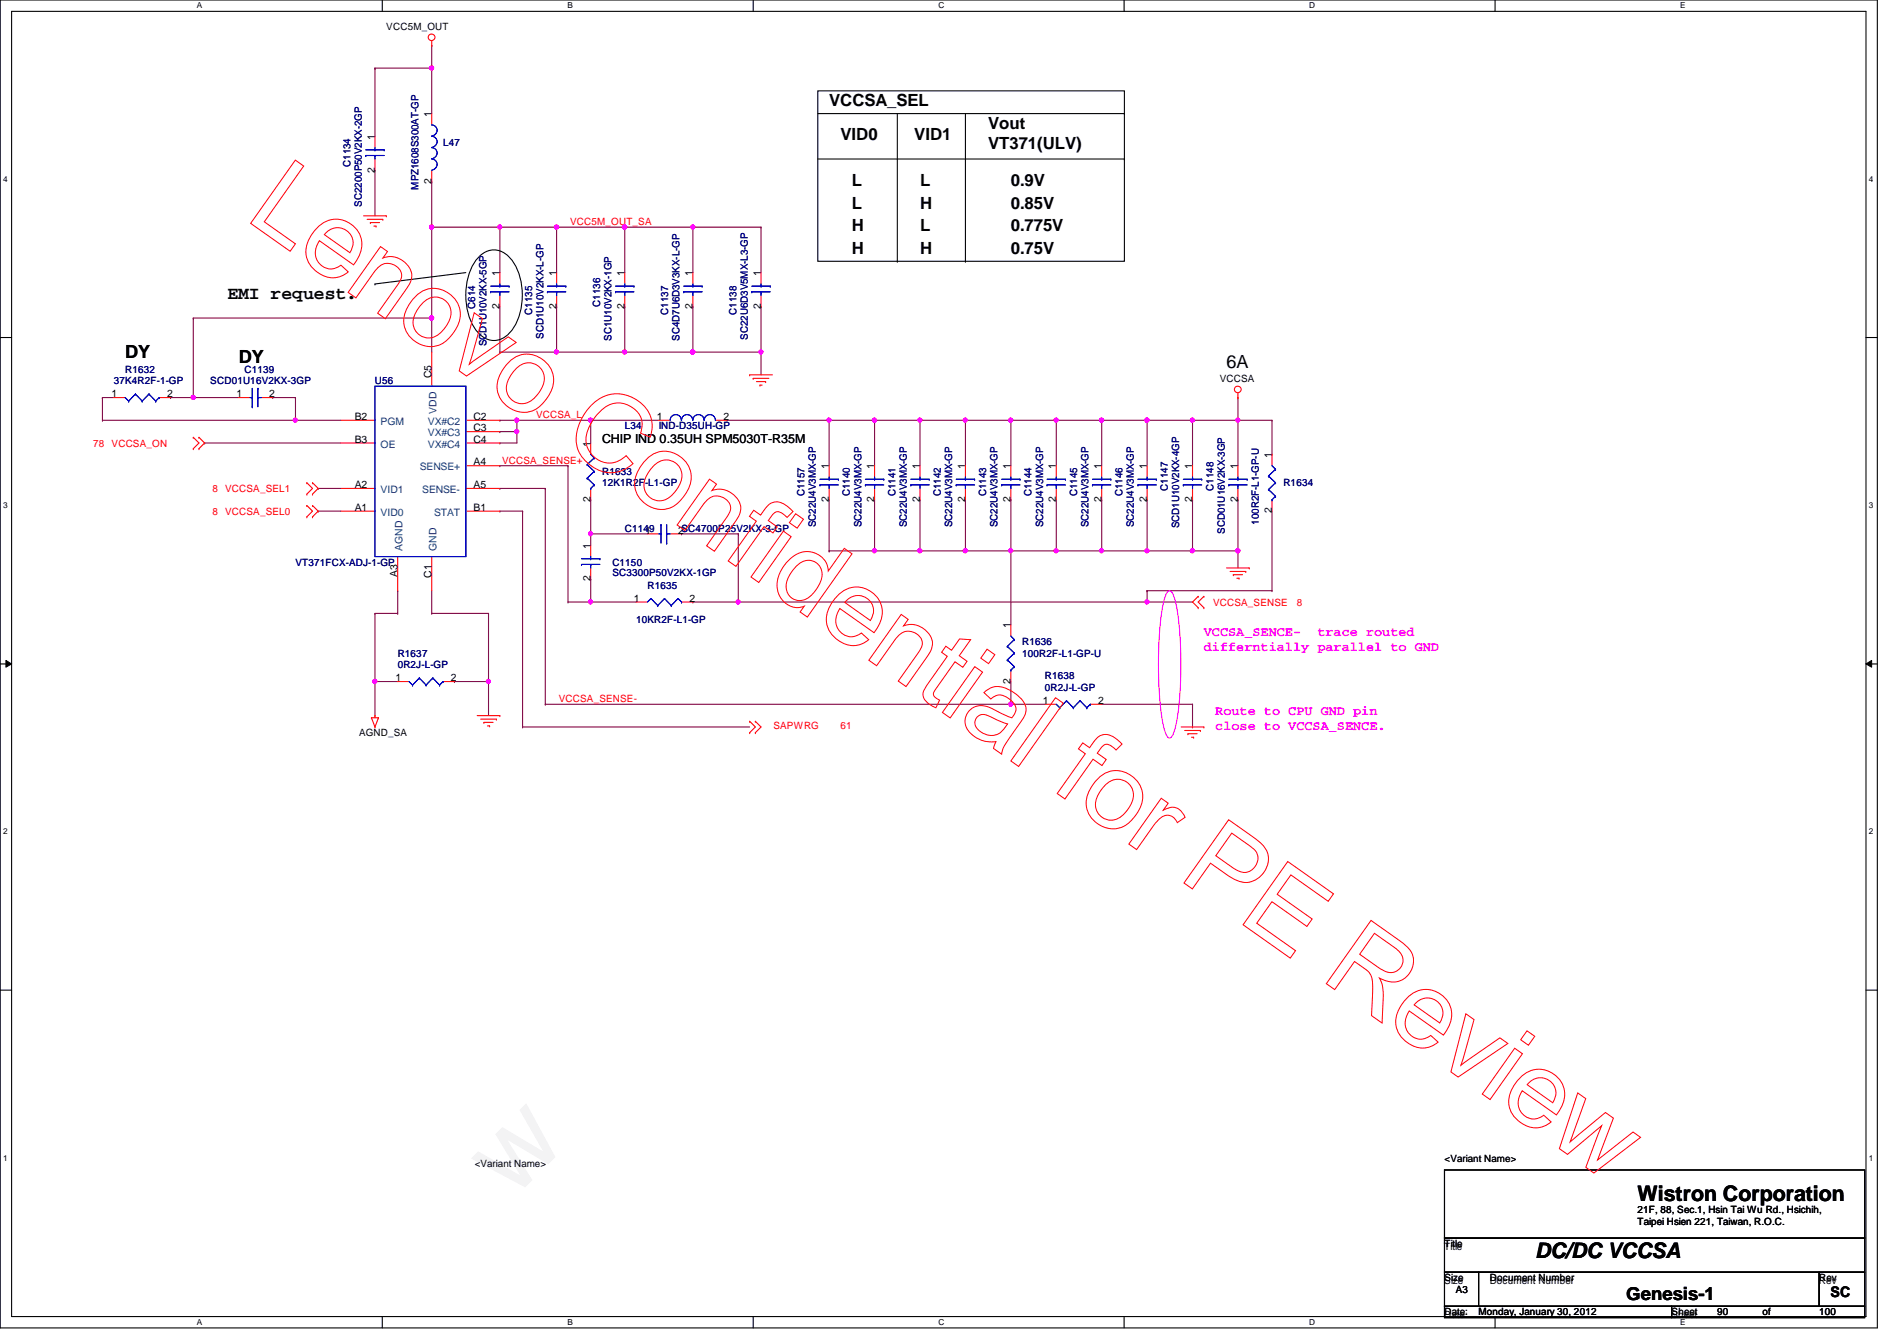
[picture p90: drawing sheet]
<svg xmlns="http://www.w3.org/2000/svg" width="297mm" height="210mm" viewBox="0 0 297 210" stroke-linecap="round" stroke-linejoin="round" font-family="sans-serif">
<defs><g id="words">
<g font-size="3.3">
<text x="256.4" y="188">Wistron Corporation</text>
<text x="240.4" y="196.8">DC/DC VCCSA</text>
</g>
<g font-size="2.8">
<text x="35.6" y="46.8">EMI request.</text>
<text x="19.6" y="56">DY</text>
<text x="37.4" y="56.9">DY</text>
<text x="192.1" y="57.7">6A</text>
<text x="254.6" y="203.5">Genesis-1</text>
</g>
<g font-size="2.6">
<text x="129.8" y="16.6">VCCSA_SEL</text>
<text x="131.6" y="22">VID0</text>
<text x="143.2" y="22">VID1</text>
<text x="154.7" y="20.2">Vout</text>
<text x="154.7" y="23.3">VT371(ULV)</text>
<text x="133.4" y="29.1">L</text>
<text x="144.1" y="29.1">L</text>
<text x="158.3" y="29.1">0.9V</text>
<text x="133.4" y="32.6">L</text>
<text x="144.1" y="32.6">H</text>
<text x="158.3" y="32.6">0.85V</text>
<text x="133.4" y="39.8">H</text>
<text x="133.4" y="36.2">H</text>
<text x="144.1" y="36.2">L</text>
<text x="144.1" y="39.8">H</text>
<text x="158.3" y="36.2">0.775V</text>
<text x="158.3" y="39.8">0.75V</text>
</g>
<text font-size="2.3" x="286.6" y="203">SC</text>
<g font-size="2.1" fill="#f0f">
<text x="188.5" y="99.5">VCCSA_SENCE-</text>
<text x="188.5" y="101.9">differntially parallel to GND</text>
<text x="206.3" y="99.5">trace routed</text>
<text x="190.3" y="112">Route to CPU GND pin</text>
<text x="190.3" y="114.3">close to VCCSA_SENCE.</text>
</g>
<text font-size="1.9" x="94.3" y="69.3">CHIP IND 0.35UH SPM5030T-R35M</text>
<g font-size="1.6">
<text x="60.5" y="4.7">VCC5M_OUT</text>
<text x="58.7" y="21.9" transform="rotate(-90 58.7 21.9)">1</text>
<text x="67.6" y="18.3" transform="rotate(-90 67.6 18.3)">1</text>
<text x="58.7" y="27" transform="rotate(-90 58.7 27)">2</text>
<text x="67.6" y="28.8" transform="rotate(-90 67.6 28.8)">2</text>
<text x="78.2" y="43.2" transform="rotate(-90 78.2 43.2)">1</text>
<text x="87.1" y="43.2" transform="rotate(-90 87.1 43.2)">1</text>
<text x="97.8" y="43.2" transform="rotate(-90 97.8 43.2)">1</text>
<text x="108.5" y="43.2" transform="rotate(-90 108.5 43.2)">1</text>
<text x="119.1" y="43.2" transform="rotate(-90 119.1 43.2)">1</text>
<text x="78.2" y="48.3" transform="rotate(-90 78.2 48.3)">2</text>
<text x="87.1" y="48.3" transform="rotate(-90 87.1 48.3)">2</text>
<text x="97.8" y="48.3" transform="rotate(-90 97.8 48.3)">2</text>
<text x="108.5" y="48.3" transform="rotate(-90 108.5 48.3)">2</text>
<text x="119.1" y="48.3" transform="rotate(-90 119.1 48.3)">2</text>
<text x="67.6" y="59.2" transform="rotate(-90 67.6 59.2)">C5</text>
<text x="191" y="59.8">VCCSA</text>
<text x="17.5" y="62.2">1</text>
<text x="26.2" y="62.2">2</text>
<text x="37" y="62.2">1</text>
<text x="42.2" y="62.2">2</text>
<text x="55.5" y="65.7">B2</text>
<text x="74.2" y="65.7">C2</text>
<text x="102.8" y="65.7">1</text>
<text x="113.3" y="65.7">2</text>
<text x="55.5" y="69.3">B3</text>
<text x="74.2" y="67.5">C3</text>
<text x="74.2" y="69.3">C4</text>
<text x="92.5" y="69.9" transform="rotate(-90 92.5 69.9)">1</text>
<text x="199.1" y="71.7" transform="rotate(-90 199.1 71.7)">1</text>
<text x="55.5" y="76.4">A2</text>
<text x="74.2" y="72.9">A4</text>
<text x="74.2" y="76.4">A5</text>
<text x="129.8" y="73.4" transform="rotate(-90 129.8 73.4)">1</text>
<text x="136.9" y="73.4" transform="rotate(-90 136.9 73.4)">1</text>
<text x="144" y="73.4" transform="rotate(-90 144 73.4)">1</text>
<text x="151.1" y="73.4" transform="rotate(-90 151.1 73.4)">1</text>
<text x="158.2" y="73.4" transform="rotate(-90 158.2 73.4)">1</text>
<text x="165.4" y="73.4" transform="rotate(-90 165.4 73.4)">1</text>
<text x="172.5" y="73.4" transform="rotate(-90 172.5 73.4)">1</text>
<text x="179.6" y="73.4" transform="rotate(-90 179.6 73.4)">1</text>
<text x="186.7" y="73.4" transform="rotate(-90 186.7 73.4)">1</text>
<text x="193.8" y="73.4" transform="rotate(-90 193.8 73.4)">1</text>
<text x="55.5" y="80">A1</text>
<text x="74.2" y="80">B1</text>
<text x="92.5" y="78.6" transform="rotate(-90 92.5 78.6)">2</text>
<text x="101" y="83.5">1</text>
<text x="106.2" y="83.5">2SC4700P25V2KX-3-GP</text>
<text x="129.8" y="78.6" transform="rotate(-90 129.8 78.6)">2</text>
<text x="136.9" y="78.6" transform="rotate(-90 136.9 78.6)">2</text>
<text x="144" y="78.6" transform="rotate(-90 144 78.6)">2</text>
<text x="151.1" y="78.6" transform="rotate(-90 151.1 78.6)">2</text>
<text x="158.2" y="78.6" transform="rotate(-90 158.2 78.6)">2</text>
<text x="165.4" y="78.6" transform="rotate(-90 165.4 78.6)">2</text>
<text x="172.5" y="78.6" transform="rotate(-90 172.5 78.6)">2</text>
<text x="179.6" y="78.6" transform="rotate(-90 179.6 78.6)">2</text>
<text x="186.7" y="78.6" transform="rotate(-90 186.7 78.6)">2</text>
<text x="193.8" y="78.6" transform="rotate(-90 193.8 78.6)">2</text>
<text x="199.1" y="80.3" transform="rotate(-90 199.1 80.3)">2</text>
<text x="92.5" y="85.9" transform="rotate(-90 92.5 85.9)">1</text>
<text x="62.2" y="90.3" transform="rotate(-90 62.2 90.3)">A3</text>
<text x="67.6" y="90.4" transform="rotate(-90 67.6 90.4)">C1</text>
<text x="92.5" y="91" transform="rotate(-90 92.5 91)">2</text>
<text x="99.3" y="94.2">1</text>
<text x="107.9" y="94.2">2</text>
<text x="158.2" y="98.3" transform="rotate(-90 158.2 98.3)">1</text>
<text x="61.9" y="106.6">1</text>
<text x="70.6" y="106.6">2</text>
<text x="158.2" y="107" transform="rotate(-90 158.2 107)">2</text>
<text x="163.3" y="110.2">1</text>
<text x="172" y="110.2">2</text>
<text x="56.2" y="115.2">AGND_SA</text>
<text x="74.3" y="182.6">&lt;Variant Name&gt;</text>
<text x="226.2" y="181.9">&lt;Variant Name&gt;</text>
<text x="256.4" y="189.9">21F, 88, Sec.1, Hsin Tai Wu Rd., Hsichih,</text>
<text x="256.4" y="191.7">Taipei Hsien 221, Taiwan, R.O.C.</text>
<text x="226.1" y="195.7">Title</text>
<text x="226.2" y="195.2">Title</text>
<text x="226.1" y="201">Size</text>
<text x="226.2" y="200.6">Size</text>
<text x="228" y="202.4">A3</text>
<text x="233.3" y="201">Document Number</text>
<text x="233.3" y="200.6">Document Number</text>
<text x="284.8" y="201">Rev</text>
<text x="284.9" y="200.6">Rev</text>
<text x="226.1" y="206.3">Date:</text>
<text x="226.2" y="205.9">Date:</text>
<text x="231.5" y="205.9">Monday, January 30, 2012</text>
<text x="261.7" y="206.3">Sheet</text>
<text x="261.7" y="205.9">Sheet</text>
<text x="268.9" y="205.9">90</text>
<text x="276" y="205.9">of</text>
<text x="284.9" y="205.9">100</text>
</g>
<g font-size="1.6" fill="#000080">
<text x="69.4" y="22.8">L47</text>
<text x="54.9" y="26.1" transform="rotate(-90 54.9 26.1)">C1134</text>
<text x="65.5" y="29.7" transform="rotate(-90 65.5 29.7)">MPZ1608S300AT-GP</text>
<text x="56.6" y="32.3" transform="rotate(-90 56.6 32.3)">SC2200P50V2KX-2GP</text>
<text x="74.4" y="48.3" transform="rotate(-90 74.4 48.3)">C614</text>
<text x="83.3" y="49.2" transform="rotate(-90 83.3 49.2)">C1135</text>
<text x="85.1" y="53" transform="rotate(-90 85.1 53)">SCD1U10V2KX-L-GP</text>
<text x="94" y="48" transform="rotate(-90 94 48)">C1136</text>
<text x="95.8" y="53.3" transform="rotate(-90 95.8 53.3)">SC1U10V2KX-1GP</text>
<text x="104.6" y="49.2" transform="rotate(-90 104.6 49.2)">C1137</text>
<text x="106.4" y="53.3" transform="rotate(-90 106.4 53.3)">SC4D7U6D3V3KX-L-GP</text>
<text x="115.3" y="49.2" transform="rotate(-90 115.3 49.2)">C1138</text>
<text x="117.1" y="53.2" transform="rotate(-90 117.1 53.2)">SC22U6D3V5MX-L3-GP</text>
<text x="19.6" y="58.3">R1632</text>
<text x="38.3" y="58.3">C1139</text>
<text x="76.2" y="54.2" transform="rotate(-90 76.2 54.2)">SCD1U10V2KX-5GP</text>
<text x="17.8" y="60.1">37K4R2F-1-GP</text>
<text x="32.9" y="60.1">SCD01U16V2KX-3GP</text>
<text x="58.7" y="60.1">U56</text>
<text x="97.8" y="67.2">L34</text>
<text x="103.2" y="67.2">IND-D35UH-GP</text>
<text x="94.3" y="74.3">R1633</text>
<text x="94.3" y="76.1">12K1R2F-L1-GP</text>
<text x="126" y="77.7" transform="rotate(-90 126 77.7)">C1157</text>
<text x="133.1" y="77.7" transform="rotate(-90 133.1 77.7)">C1140</text>
<text x="140.2" y="77.7" transform="rotate(-90 140.2 77.7)">C1141</text>
<text x="147.3" y="77.7" transform="rotate(-90 147.3 77.7)">C1142</text>
<text x="154.4" y="77.7" transform="rotate(-90 154.4 77.7)">C1143</text>
<text x="161.5" y="77.7" transform="rotate(-90 161.5 77.7)">C1144</text>
<text x="168.7" y="77.7" transform="rotate(-90 168.7 77.7)">C1145</text>
<text x="175.8" y="77.7" transform="rotate(-90 175.8 77.7)">C1146</text>
<text x="182.9" y="76.8" transform="rotate(-90 182.9 76.8)">C1147</text>
<text x="190" y="76.8" transform="rotate(-90 190 76.8)">C1148</text>
<text x="201" y="76.1">R1634</text>
<text x="97.8" y="83.2">C1149</text>
<text x="127.8" y="82.5" transform="rotate(-90 127.8 82.5)">SC22U4V3MX-GP</text>
<text x="134.9" y="82.5" transform="rotate(-90 134.9 82.5)">SC22U4V3MX-GP</text>
<text x="142" y="82.5" transform="rotate(-90 142 82.5)">SC22U4V3MX-GP</text>
<text x="149.1" y="82.5" transform="rotate(-90 149.1 82.5)">SC22U4V3MX-GP</text>
<text x="156.2" y="82.5" transform="rotate(-90 156.2 82.5)">SC22U4V3MX-GP</text>
<text x="163.3" y="82.5" transform="rotate(-90 163.3 82.5)">SC22U4V3MX-GP</text>
<text x="170.4" y="82.5" transform="rotate(-90 170.4 82.5)">SC22U4V3MX-GP</text>
<text x="177.5" y="82.5" transform="rotate(-90 177.5 82.5)">SC22U4V3MX-GP</text>
<text x="184.7" y="82.7" transform="rotate(-90 184.7 82.7)">SCD1U10V2KX-4GP</text>
<text x="191.8" y="83.6" transform="rotate(-90 191.8 83.6)">SCD01U16V2KX-3GP</text>
<text x="197.1" y="82.1" transform="rotate(-90 197.1 82.1)">100R2F-L1-GP-U</text>
<text x="46.3" y="88.6">VT371FCX-ADJ-1-GP</text>
<text x="95.9" y="88.6">C1150</text>
<text x="95.9" y="90.2">SC3300P50V2KX-1GP</text>
<text x="101.4" y="92.1">R1635</text>
<text x="99.6" y="97.5">10KR2F-L1-GP</text>
<text x="160.1" y="101">R1636</text>
<text x="62.3" y="102.8">R1637</text>
<text x="62.3" y="104.6">0R2J-L-GP</text>
<text x="160.1" y="102.8">100R2F-L1-GP-U</text>
<text x="163.6" y="106.3">R1638</text>
<text x="163.6" y="108.1">0R2J-L-GP</text>
</g>
<g font-size="1.6" fill="#f00">
<text x="89.3" y="35.2">VCC5M_OUT_SA</text>
<text x="83.9" y="65.4">VCCSA_L</text>
<text x="14.6" y="69.9">78</text>
<text x="17.5" y="69.9">VCCSA_ON</text>
<text x="33.3" y="77">8</text>
<text x="35.3" y="77">VCCSA_SEL1</text>
<text x="78.6" y="72.6">VCCSA_SENSE+</text>
<text x="33.3" y="80.6">8</text>
<text x="35.3" y="80.6">VCCSA_SEL0</text>
<text x="189.9" y="94.8">VCCSA_SENSE</text>
<text x="203.1" y="94.8">8</text>
<text x="87.5" y="109.9">VCCSA_SENSE-</text>
<text x="121.1" y="114.2">SAPWRG</text>
<text x="131.6" y="114.2">61</text>
</g>
<g font-size="1.6" fill="#004080">
<text x="68.4" y="64.8" transform="rotate(-90 68.4 64.8)">VDD</text>
<text x="59.6" y="66.5">PGM</text>
<text x="59.6" y="70.1">OE</text>
<text x="67" y="66.5">VX#C2</text>
<text x="67" y="68.3">VX#C3</text>
<text x="67" y="70.1">VX#C4</text>
<text x="59.6" y="77.2">VID1</text>
<text x="65.7" y="73.6">SENSE+</text>
<text x="66.1" y="77.2">SENSE-</text>
<text x="59.6" y="80.7">VID0</text>
<text x="68" y="80.7">STAT</text>
<text x="63" y="86.2" transform="rotate(-90 63 86.2)">AGND</text>
<text x="68.4" y="86.2" transform="rotate(-90 68.4 86.2)">GND</text>
</g>
<g font-size="1.3">
<text x="30.8" y="1.3">A</text>
<text x="88.9" y="1.3">B</text>
<text x="146.9" y="1.3">C</text>
<text x="205" y="1.3">D</text>
<text x="263.1" y="1.3">E</text>
<text x=".5" y="28.4">4</text>
<text x="292.6" y="28.4">4</text>
<text x=".5" y="79.5">3</text>
<text x="292.6" y="79.5">3</text>
<text x=".5" y="130.6">2</text>
<text x="292.6" y="130.6">2</text>
<text x=".5" y="181.7">1</text>
<text x="292.6" y="181.7">1</text>
<text x="30.8" y="207.4">A</text>
<text x="88.9" y="207.4">B</text>
<text x="146.9" y="207.4">C</text>
<text x="205" y="207.4">D</text>
<text x="263.1" y="207.4">E</text>
</g>
</g></defs>
<path d="M0 0h294v207.9h-294zM1.8 1.8h290.4v204.3h-290.4z" fill="none" stroke="#000" stroke-width=".17"/>
<g fill="#fff">
<path d="M30.8 .2h.8v1.4h-.8z"/>
<path d="M30.8 206.2h.8v1.4h-.8z"/>
</g>
<path d="M59.9 0v1.8M59.9 206.1v1.8" fill="none" stroke="#000" stroke-width=".17"/>
<g fill="#fff">
<path d="M88.9 .2h.8v1.4h-.8z"/>
<path d="M88.9 206.2h.8v1.4h-.8z"/>
</g>
<path d="M117.9 0v1.8M117.9 206.1v1.8" fill="none" stroke="#000" stroke-width=".17"/>
<g fill="#fff">
<path d="M146.9 .2h.9v1.4h-.9z"/>
<path d="M146.9 206.2h.9v1.4h-.9z"/>
</g>
<path d="M176 0v1.8M176 206.1v1.8" fill="none" stroke="#000" stroke-width=".17"/>
<g fill="#fff">
<path d="M205 .2h.9v1.4h-.9z"/>
<path d="M205 206.2h.9v1.4h-.9z"/>
</g>
<path d="M234.1 0v1.8M234.1 206.1v1.8" fill="none" stroke="#000" stroke-width=".17"/>
<g fill="#fff">
<path d="M263.1 .2h.8v1.4h-.8z"/>
<path d="M263.1 206.2h.8v1.4h-.8z"/>
<path d="M.5 27.3h.7v1.4h-.7z"/>
<path d="M292.6 27.3h.7v1.4h-.7z"/>
<path d="M.5 78.4h.7v1.4h-.7z"/>
<path d="M292.6 78.4h.7v1.4h-.7z"/>
</g>
<path d="M0 52.8h1.8M292.2 52.8h1.8" fill="none" stroke="#000" stroke-width=".17"/>
<g fill="#fff">
<path d="M.5 129.5h.7v1.4h-.7z"/>
<path d="M292.6 129.5h.7v1.4h-.7z"/>
</g>
<path d="M0 103.9h1.8M292.2 103.9h1.8" fill="none" stroke="#000" stroke-width=".17"/>
<path d="M.9 103.4l.9 .5-.9 .5zM292.2 103.9l.9-.5v1z" fill="#000"/>
<path d="M.9 103.4l.9 .5-.9 .5zM292.2 103.9l.9-.5v1z" fill="none" stroke="#000" stroke-width=".16"/>
<g fill="#fff">
<path d="M.5 180.5h.7v1.4h-.7z"/>
<path d="M292.6 180.5h.7v1.4h-.7z"/>
</g>
<path d="M0 155h1.8M292.2 155h1.8" fill="none" stroke="#000" stroke-width=".17"/>
<path d="M58.7 106.7h.1M58.7 106.7v5.3" fill="none" stroke="#800040" stroke-width=".17"/>
<circle cx="58.7" cy="106.7" r=".32" fill="#f0f"/>
<circle cx="58.7" cy="106.7" r=".32" fill="none" stroke="#f0f" stroke-width=".17"/>
<path d="M58.7 106.7h.1M58.7 106.7h3.6M71.2 106.7h.1M71.2 106.7h5.3M76.5 106.7h.1M76.5 106.7v5.3" fill="none" stroke="#800040" stroke-width=".17"/>
<circle cx="76.5" cy="106.7" r=".32" fill="#f0f"/>
<circle cx="76.5" cy="106.7" r=".32" fill="none" stroke="#f0f" stroke-width=".17"/>
<path d="M144.1 65.8h.1M144.1 65.8v7.1" fill="none" stroke="#800040" stroke-width=".17"/>
<circle cx="144" cy="65.8" r=".32" fill="#f0f"/>
<circle cx="144" cy="65.8" r=".32" fill="none" stroke="#f0f" stroke-width=".17"/>
<path d="M136.9 65.8h.1M136.9 65.8h7.2" fill="none" stroke="#800040" stroke-width=".17"/>
<circle cx="136.9" cy="65.8" r=".32" fill="#f0f"/>
<circle cx="136.9" cy="65.8" r=".32" fill="none" stroke="#f0f" stroke-width=".17"/>
<path d="M67.6 35.6h.1M67.6 35.6v14.2M78.3 67.6h.1M80.9 65.8h.1M80.9 65.8v1.8h-2.6" fill="none" stroke="#800040" stroke-width=".17"/>
<circle cx="67.6" cy="49.8" r=".32" fill="#f0f"/>
<circle cx="67.6" cy="49.8" r=".32" fill="none" stroke="#f0f" stroke-width=".17"/>
<circle cx="67.6" cy="35.5" r=".32" fill="#f0f"/>
<circle cx="67.6" cy="35.5" r=".32" fill="none" stroke="#f0f" stroke-width=".17"/>
<path d="M58.7 26.7h.1M58.7 26.7v7.1M87.2 48h.1M87.2 48v7.1" fill="none" stroke="#800040" stroke-width=".17"/>
<circle cx="87.1" cy="55.1" r=".32" fill="#f0f"/>
<circle cx="87.1" cy="55.1" r=".32" fill="none" stroke="#f0f" stroke-width=".17"/>
<path d="M87.2 35.6h.1M87.2 35.6v7.1" fill="none" stroke="#800040" stroke-width=".17"/>
<circle cx="87.1" cy="35.5" r=".32" fill="#f0f"/>
<circle cx="87.1" cy="35.5" r=".32" fill="none" stroke="#f0f" stroke-width=".17"/>
<path d="M108.5 35.6h.1M108.5 35.6v7.1M108.5 35.6h10.7" fill="none" stroke="#800040" stroke-width=".17"/>
<circle cx="108.5" cy="35.5" r=".32" fill="#f0f"/>
<circle cx="108.5" cy="35.5" r=".32" fill="none" stroke="#f0f" stroke-width=".17"/>
<path d="M97.8 35.6h.1M97.8 35.6v7.1M97.8 35.6h10.7M108.5 48h.1M108.5 48v7.1" fill="none" stroke="#800040" stroke-width=".17"/>
<circle cx="97.8" cy="35.5" r=".32" fill="#f0f"/>
<circle cx="97.8" cy="35.5" r=".32" fill="none" stroke="#f0f" stroke-width=".17"/>
<path d="M97.8 55.1h.1M97.8 55.1h10.7M119.2 48h.1M119.2 48v7.1" fill="none" stroke="#800040" stroke-width=".17"/>
<circle cx="108.5" cy="55.1" r=".32" fill="#f0f"/>
<circle cx="108.5" cy="55.1" r=".32" fill="none" stroke="#f0f" stroke-width=".17"/>
<circle cx="97.8" cy="55.1" r=".32" fill="#f0f"/>
<circle cx="97.8" cy="55.1" r=".32" fill="none" stroke="#f0f" stroke-width=".17"/>
<path d="M87.2 35.6h.1M87.2 35.6h10.6" fill="none" stroke="#800040" stroke-width=".17"/>
<circle cx="97.8" cy="35.5" r=".32" fill="#f0f"/>
<circle cx="97.8" cy="35.5" r=".32" fill="none" stroke="#f0f" stroke-width=".17"/>
<path d="M119.2 35.6h.1M119.2 35.6v7.1M97.8 48h.1M97.8 48v7.1M119.2 55.1h.1M119.2 55.1v3.6M172.5 78.2h.1M172.5 78.2v8M172.5 86.2h.1M172.5 86.2h7.1" fill="none" stroke="#800040" stroke-width=".17"/>
<circle cx="172.5" cy="86.2" r=".32" fill="#f0f"/>
<circle cx="172.5" cy="86.2" r=".32" fill="none" stroke="#f0f" stroke-width=".17"/>
<g fill="none" stroke="#800040" stroke-width=".17">
<path d="M144.1 65.8h.1M144.1 65.8h7.1M151.2 78.2h.1M151.2 78.2v8M158.3 78.2h.1M158.3 78.2v8M172.5 65.8h.1M172.5 65.8v7.1M179.6 78.2h.1M179.6 78.2v8M186.7 65.8h.1M186.7 65.8v7.1"/>
<path d="M193.8 65.8h.1M193.8 65.8v7.1M165.4 86.2h.1M165.4 86.2h7.1"/>
</g>
<circle cx="172.5" cy="65.8" r=".32" fill="#f0f"/>
<circle cx="172.5" cy="65.8" r=".32" fill="none" stroke="#f0f" stroke-width=".17"/>
<path d="M151.2 65.8h.1M151.2 65.8v7.1M172.5 65.8h.1M172.5 65.8h7.1" fill="none" stroke="#800040" stroke-width=".17"/>
<circle cx="151.1" cy="65.8" r=".32" fill="#f0f"/>
<circle cx="151.1" cy="65.8" r=".32" fill="none" stroke="#f0f" stroke-width=".17"/>
<path d="M151.2 65.8h.1M151.2 65.8h7.1M179.6 65.8h.1M179.6 65.8v7.1" fill="none" stroke="#800040" stroke-width=".17"/>
<circle cx="179.6" cy="65.8" r=".32" fill="#f0f"/>
<circle cx="179.6" cy="65.8" r=".32" fill="none" stroke="#f0f" stroke-width=".17"/>
<path d="M158.3 65.8h.1M158.3 65.8v7.1" fill="none" stroke="#800040" stroke-width=".17"/>
<circle cx="158.3" cy="65.8" r=".32" fill="#f0f"/>
<circle cx="158.3" cy="65.8" r=".32" fill="none" stroke="#f0f" stroke-width=".17"/>
<path d="M165.4 65.8h.1M165.4 65.8h7.1" fill="none" stroke="#800040" stroke-width=".17"/>
<circle cx="165.4" cy="65.8" r=".32" fill="#f0f"/>
<circle cx="165.4" cy="65.8" r=".32" fill="none" stroke="#f0f" stroke-width=".17"/>
<path d="M151.2 86.2h.1M151.2 86.2h7.1" fill="none" stroke="#800040" stroke-width=".17"/>
<circle cx="151.1" cy="86.2" r=".32" fill="#f0f"/>
<circle cx="151.1" cy="86.2" r=".32" fill="none" stroke="#f0f" stroke-width=".17"/>
<path d="M186.7 65.8h.1M186.7 65.8h7.1" fill="none" stroke="#800040" stroke-width=".17"/>
<circle cx="193.8" cy="65.8" r=".32" fill="#f0f"/>
<circle cx="193.8" cy="65.8" r=".32" fill="none" stroke="#f0f" stroke-width=".17"/>
<circle cx="186.7" cy="65.8" r=".32" fill="#f0f"/>
<circle cx="186.7" cy="65.8" r=".32" fill="none" stroke="#f0f" stroke-width=".17"/>
<path d="M179.6 65.8h.1M179.6 65.8h7.1" fill="none" stroke="#800040" stroke-width=".17"/>
<circle cx="179.6" cy="65.8" r=".32" fill="#f0f"/>
<circle cx="179.6" cy="65.8" r=".32" fill="none" stroke="#f0f" stroke-width=".17"/>
<path d="M42.7 62.2h.1M42.7 62.2h3.6M144.1 78.2h.1M144.1 78.2v8M186.7 78.2h.1M186.7 78.2v8M193.8 78.2h.1M193.8 78.2v8M78.3 80h.1M78.3 80h3.5M144.1 86.2h.1M144.1 86.2h7.1" fill="none" stroke="#800040" stroke-width=".17"/>
<circle cx="144" cy="86.2" r=".32" fill="#f0f"/>
<circle cx="144" cy="86.2" r=".32" fill="none" stroke="#f0f" stroke-width=".17"/>
<path d="M78.3 69.3h.1M80.9 67.6h.1M80.9 67.6v1.7h-2.6" fill="none" stroke="#800040" stroke-width=".17"/>
<circle cx="80.9" cy="67.5" r=".32" fill="#f0f"/>
<circle cx="80.9" cy="67.5" r=".32" fill="none" stroke="#f0f" stroke-width=".17"/>
<path d="M80.9 65.8h.1M80.9 65.8h11.6" fill="none" stroke="#800040" stroke-width=".17"/>
<circle cx="80.9" cy="65.8" r=".32" fill="#f0f"/>
<circle cx="80.9" cy="65.8" r=".32" fill="none" stroke="#f0f" stroke-width=".17"/>
<path d="M67.6 49.8h.1M67.6 49.8v5.3" fill="none" stroke="#800040" stroke-width=".17"/>
<circle cx="67.6" cy="49.8" r=".32" fill="#f0f"/>
<circle cx="67.6" cy="49.8" r=".32" fill="none" stroke="#f0f" stroke-width=".17"/>
<path d="M179.6 94.2h.1M179.6 94.2h7.1" fill="none" stroke="#800040" stroke-width=".17"/>
<circle cx="179.6" cy="94.2" r=".32" fill="#f0f"/>
<circle cx="179.6" cy="94.2" r=".32" fill="none" stroke="#f0f" stroke-width=".17"/>
<path d="M30.3 49.8h.1M30.3 49.8h37.3M46.3 62.2h.1M46.3 62.2v3.6M186.7 86.2h.1M186.7 86.2h7.1" fill="none" stroke="#800040" stroke-width=".17"/>
<circle cx="193.8" cy="86.2" r=".32" fill="#f0f"/>
<circle cx="193.8" cy="86.2" r=".32" fill="none" stroke="#f0f" stroke-width=".17"/>
<circle cx="186.7" cy="86.2" r=".32" fill="#f0f"/>
<circle cx="186.7" cy="86.2" r=".32" fill="none" stroke="#f0f" stroke-width=".17"/>
<path d="M193.8 86.2h.1M193.8 86.2v2.7" fill="none" stroke="#800040" stroke-width=".17"/>
<circle cx="193.8" cy="86.2" r=".32" fill="#f0f"/>
<circle cx="193.8" cy="86.2" r=".32" fill="none" stroke="#f0f" stroke-width=".17"/>
<path d="M16 65.8h.1M16 65.8h30.3M193.8 62.2h.1M193.8 62.2v3.6" fill="none" stroke="#800040" stroke-width=".17"/>
<circle cx="46.2" cy="65.8" r=".32" fill="#f0f"/>
<circle cx="46.2" cy="65.8" r=".32" fill="none" stroke="#f0f" stroke-width=".17"/>
<g fill="none" stroke="#800040" stroke-width=".17">
<path d="M16 62.2h.1M16 62.2h1.8M16 62.2v3.6M32 69.3h.1M32 69.3h21.4M78.3 72.9h.1M78.3 72.9h10.6M88.9 72.9h.1M88.9 72.9v21.3M92.5 78.2h.1M92.5 78.2v7.1M81.8 80h.1"/>
<path d="M81.8 80v33.8M92.5 83.6h.1M92.5 83.6h8.9M106.7 83.6h.1M106.7 83.6h8.9M81.8 113.8h.1M81.8 113.8h35.6"/>
</g>
<circle cx="92.5" cy="83.5" r=".32" fill="#f0f"/>
<circle cx="92.5" cy="83.5" r=".32" fill="none" stroke="#f0f" stroke-width=".17"/>
<path d="M179.6 86.2h.1M179.6 86.2h7.1" fill="none" stroke="#800040" stroke-width=".17"/>
<circle cx="179.6" cy="86.2" r=".32" fill="#f0f"/>
<circle cx="179.6" cy="86.2" r=".32" fill="none" stroke="#f0f" stroke-width=".17"/>
<path d="M115.6 94.2h.1M115.6 94.2h64" fill="none" stroke="#800040" stroke-width=".17"/>
<circle cx="115.6" cy="94.2" r=".32" fill="#f0f"/>
<circle cx="115.6" cy="94.2" r=".32" fill="none" stroke="#f0f" stroke-width=".17"/>
<path d="M92.5 94.2h.1M92.5 90.7h.1M92.5 94.2h7.1M92.5 90.7v3.5" fill="none" stroke="#800040" stroke-width=".17"/>
<circle cx="92.5" cy="94.2" r=".32" fill="#f0f"/>
<circle cx="92.5" cy="94.2" r=".32" fill="none" stroke="#f0f" stroke-width=".17"/>
<path d="M87.2 55.1h.1M87.2 55.1h10.6M108.5 55.1h.1M108.5 55.1h10.7M78.3 76.5h.1M78.3 76.5h7.1M85.4 76.5h.1M85.4 76.5v33.7M88.9 94.2h.1M88.9 94.2h3.6" fill="none" stroke="#800040" stroke-width=".17"/>
<circle cx="119.1" cy="55.1" r=".32" fill="#f0f"/>
<circle cx="119.1" cy="55.1" r=".32" fill="none" stroke="#f0f" stroke-width=".17"/>
<circle cx="108.5" cy="55.1" r=".32" fill="#f0f"/>
<circle cx="108.5" cy="55.1" r=".32" fill="none" stroke="#f0f" stroke-width=".17"/>
<path d="M58.7 10.7h.1M58.7 10.7v10.6M58.7 10.7h8.9M67.6 10.7h.1M67.6 10.7v7.1" fill="none" stroke="#800040" stroke-width=".17"/>
<circle cx="67.6" cy="10.6" r=".32" fill="#f0f"/>
<circle cx="67.6" cy="10.6" r=".32" fill="none" stroke="#f0f" stroke-width=".17"/>
<path d="M67.6 7.1h.1M67.6 7.1v3.6M158.3 110.2h.1M158.3 110.2h5.3" fill="none" stroke="#800040" stroke-width=".17"/>
<circle cx="158.3" cy="110.2" r=".32" fill="#f0f"/>
<circle cx="158.3" cy="110.2" r=".32" fill="none" stroke="#f0f" stroke-width=".17"/>
<g fill="none" stroke="#800040" stroke-width=".17">
<path d="M49.8 76.5h.1M49.8 76.5h3.6M92.5 65.8h.1M92.5 65.8h10.7M92.5 65.8v3.5M193.8 65.8h5.4M199.2 65.8h.1M199.2 71.1h.1M199.2 65.8v5.3M49.8 80h.1M49.8 80h3.6M58.7 96h.1"/>
<path d="M58.7 96v10.7M58.7 96h3.6M62.3 96h.1M62.3 92.5h.1M62.3 92.5v3.5M67.6 96h.1M67.6 96h8.9M67.6 92.5v3.5M76.5 96h.1M76.5 96v10.7M115.6 83.6h.1M115.6 83.6v10.6"/>
<path d="M179.6 92.5h.1M179.6 92.5h19.6M179.6 92.5v1.7M199.2 92.5h.1M199.2 80v12.5M76.5 106.7h.1"/>
</g>
<circle cx="92.5" cy="65.8" r=".32" fill="#f0f"/>
<circle cx="92.5" cy="65.8" r=".32" fill="none" stroke="#f0f" stroke-width=".17"/>
<g fill="none" stroke="#800040" stroke-width=".17">
<path d="M67.6 28.4h.1M67.6 28.4v7.2M78.3 65.8h.1M78.3 65.8h2.6M129.8 65.8h.1M129.8 65.8h7.1M136.9 65.8h.1M136.9 65.8v7.1M158.3 65.8h.1M158.3 65.8h7.1M165.4 65.8h.1M165.4 65.8v7.1"/>
<path d="M165.4 78.2v8M108.5 94.2h.1M108.5 94.2h7.1M158.3 86.2h.1M158.3 86.2v11.6M165.4 86.2h.1M85.4 110.2h.1M85.4 110.2h72.9M158.3 110.2h.1M158.3 106.7v3.5M172.5 110.2h14.2M186.7 110.2h.1"/>
<path d="M186.7 113.8h.1M186.7 110.2v3.6"/>
</g>
<circle cx="165.4" cy="86.2" r=".32" fill="#f0f"/>
<circle cx="165.4" cy="86.2" r=".32" fill="none" stroke="#f0f" stroke-width=".17"/>
<path d="M158.3 86.2h.1M158.3 86.2h7.1" fill="none" stroke="#800040" stroke-width=".17"/>
<circle cx="158.3" cy="86.2" r=".32" fill="#f0f"/>
<circle cx="158.3" cy="86.2" r=".32" fill="none" stroke="#f0f" stroke-width=".17"/>
<path d="M136.9 78.2v8M136.9 86.2h.1" fill="none" stroke="#800040" stroke-width=".17"/>
<circle cx="136.9" cy="86.2" r=".32" fill="#f0f"/>
<circle cx="136.9" cy="86.2" r=".32" fill="none" stroke="#f0f" stroke-width=".17"/>
<path d="M129.8 65.8h.1M129.8 65.8v7.1M136.9 86.2h.1M136.9 86.2h7.2" fill="none" stroke="#800040" stroke-width=".17"/>
<circle cx="129.8" cy="65.8" r=".32" fill="#f0f"/>
<circle cx="129.8" cy="65.8" r=".32" fill="none" stroke="#f0f" stroke-width=".17"/>
<path d="M78.3 35.6h.1M78.3 35.6h8.9M46.3 65.8h.1M46.3 65.8h7.1M113.8 65.8h.1M113.8 65.8h16M129.8 78.2v8M129.8 86.2h.1M129.8 86.2h7.1" fill="none" stroke="#800040" stroke-width=".17"/>
<circle cx="78.2" cy="35.5" r=".32" fill="#f0f"/>
<circle cx="78.2" cy="35.5" r=".32" fill="none" stroke="#f0f" stroke-width=".17"/>
<path d="M30.3 49.8v12.4M30.3 62.2h.1" fill="none" stroke="#800040" stroke-width=".17"/>
<circle cx="30.2" cy="62.2" r=".32" fill="#f0f"/>
<g fill="none" stroke="#f0f" stroke-width=".17">
<path d="M182.9 92.6l.2-.1a2.23 2.23 0 0 1 1 1.8 57.9 57.9 0 0 1 0 19.4 2.25 2.25 0 0 1-1 1.8l-.2-.1a11.6 11.6 0 0 1-1.2-5.2 62.4 62.4 0 0 1 .5-15.9l.4-1.4z"/>
<circle cx="30.2" cy="62.2" r=".32"/>
</g>
<path d="M67.6 35.6h.1M67.6 35.6h10.7M78.3 35.6h.1M78.3 35.6v7.1M78.3 55.1h.1M78.3 48v7.1M78.3 55.1h8.9M87.2 55.1h.1M26.7 62.2h.1M26.7 62.2h10.7M30.3 62.2h.1" fill="none" stroke="#800040" stroke-width=".17"/>
<g fill="none" stroke="#f00" stroke-width=".17">
<path d="M67.6 7.1h.1M67.6 6.4v.7M67.6 17.8v1.8M56.9 33.8h3.6M57.5 34.3h2.4M58 34.8h.1M58 34.8h1.4M58.5 35.4h.4M58.7 21.3v1.8M58.7 24.9v1.8M58.9 35.4h.1M59.9 34.3h.1"/>
<path d="M60.5 33.8h.1M67.6 26.7v1.7M67.6 55.1v5.4M78.3 42.7v1.7M78.3 46.2v1.8M87.2 42.7v1.7M87.2 46.2v1.8M97.8 42.7v1.7M97.8 46.2v1.8M108.5 42.7v1.7M108.5 46.2v1.8M117.4 58.7h.1"/>
<path d="M117.4 58.7h3.5M117.9 59.2h.1M117.9 59.2h2.5M118.4 59.7h1.5M119.2 42.7v1.7M119.2 46.2v1.8M119.9 59.7h.1M17.8 62.2h1.8M24.9 62.2h1.8M30.3 70.2h.1M30.3 68.5h.1M30.3 68.5l.9 .8-.9 .9"/>
<path d="M31.2 68.5h.1M31.2 70.2h.1M31.2 68.5l.8 .8-.8 .9M37.4 62.2h1.8M40.9 62.2h1.8M48 77.3h.1M48 75.6h.1M48 79.1h.1M48 75.6l.9 .9-.9 .8M48 79.1l.9 .9-.9 .9M48.9 75.6h.1M48.9 77.3h.1"/>
<path d="M48.9 79.1h.1M48.9 75.6l.9 .9-.9 .8M48.9 79.1l.9 .9-.9 .9M53.4 65.8h5.3M53.4 76.5h5.3M53.4 69.3h5.3M72.9 65.8h5.4M72.9 76.5h5.4M72.9 72.9h5.4M72.9 69.3h5.4M72.9 67.6h5.4M92.5 69.3v1.8"/>
<path d="M92.5 76.5v1.7M103.2 65.8h1.7M112.1 65.8h1.7M119 60.3h.1M119 60.3h.3M129.8 72.9v1.8M129.8 76.5v1.7M136.9 72.9v1.8M136.9 76.5v1.7M144.1 72.9v1.8M144.1 76.5v1.7M151.2 72.9v1.8"/>
<path d="M151.2 76.5v1.7M158.3 72.9v1.8M158.3 76.5v1.7M165.4 72.9v1.8M165.4 76.5v1.7M172.5 72.9v1.8M172.5 76.5v1.7M179.6 72.9v1.8M179.6 76.5v1.7M186.7 72.9v1.8M186.7 76.5v1.7M193.8 62.2h.1"/>
<path d="M193.8 61.5v.7M193.8 72.9v1.8M193.8 76.5v1.7M199.2 71.1v1.8M199.2 78.2v1.8M48 80.9h.1M48.9 80.9h.1M53.4 80h5.3M62.3 87.1v5.4M67.6 87.1v5.4M72.9 80h5.4M92.5 85.3v1.8"/>
<path d="M92.5 88.9v1.8M99.6 94.2h1.8M101.4 83.6h1.8M104.9 83.6h1.8M106.7 94.2h1.8M158.3 97.8v1.8M187.6 93.3h.1M187.6 95.1h.1M187.6 93.3l-.9 .9 .9 .9M188.5 95.1h.1M188.5 93.3h.1M188.5 93.3l-.9 .9 .9 .9"/>
<path d="M192.1 88.9h3.5M192.6 89.5h2.5M193.1 90h.1M193.1 90h1.5M193.7 90.5h.3M194 90.5h.1M195.1 89.5h.1M195.6 88.9h.1M58.2 112.4h.1M58.2 112.4h1.1M58.2 112.4l.5 1.4M58.7 112h.1"/>
<path d="M58.7 113.8h.1M58.7 112v.4M59.3 112.4h.1M59.3 112.4l-.6 1.4M62.3 106.7h1.7M69.4 106.7h1.8M74.7 112h3.6M75.3 112.6h2.4M75.8 113.1h.1M75.8 113.1h1.4M76.3 113.6h.4M76.7 113.6h.1"/>
<path d="M77.7 112.6h.1M78.3 112h.1M117.4 114.7h.1M117.4 112.9h.1M117.4 112.9l.9 .9-.9 .9M118.3 114.7h.1M118.3 112.9h.1M118.3 112.9l.9 .9-.9 .9M158.3 104.9v1.8M163.6 110.2h1.8M170.7 110.2h1.8M185 113.8h3.5"/>
<path d="M185.5 114.3h2.5M186 114.9h.1M186 114.9h1.4M186.6 115.4h.3M186.9 115.4h.1M188 114.3h.1M188.5 113.8h.1"/>
<circle cx="67.6" cy="5.8" r=".52"/>
<circle cx="193.8" cy="61" r=".52"/>
</g>
<g fill="none" stroke="#000" stroke-width=".17">
<path d="M128.1 14.2h48v26.7h-48zM128.1 17.8h48M140.5 17.8v23.1M151.2 17.8v23.1M176.1 17.8h.1M128.1 24.9h48M176.1 24.9h.1M58.7 44.4h.1M72.9 42.7l-14.2 1.7M74.7 40.5a3.2 3.2 0 0 1 5.3 0 9.9 9.9 0 0 1 0 11.4 3.2 3.2 0 0 1-5.3 0 10 10 0 0 1 0-11.4zM140.5 40.9h.1M151.2 40.9h.1"/>
<path d="M226.2 183.1h65.8v10.7h-65.8zM226.2 193.8h65.8v5.3h-65.8zM226.2 199.1h5.3v5.4h-5.3zM231.5 199.1h53.4v5.4h-53.4zM284.9 199.1h7.1v5.4h-7.1zM226.2 204.5h35.5v1.7h-35.5zM261.7 204.5h30.3v1.7h-30.3z"/>
</g>
<g fill="none" stroke="#00f" stroke-width=".17">
<path d="M67.6 19.6a.87 .87 0 0 1 .8 .8 .87 .87 0 0 1-.8 .9M57.3 24.3h.1M57.3 23.5h2.9M57.3 24.3h2.9M58.7 23.5h.1M58.7 24.3h.1M58.7 23.1v.4M58.7 24.3v.6M60.2 23.5h.1M67.6 21.3a.87 .87 0 0 1 .8 .9 .87 .87 0 0 1-.8 .9M67.6 23.1a.87 .87 0 0 1 .8 .9 .87 .87 0 0 1-.8 .8M67.6 24.9a.87 .87 0 0 1 .8 .9 .87 .87 0 0 1-.8 .8"/>
<path d="M76.8 45.7h.1M76.8 44.8h2.9M76.8 45.7h2.9M78.3 44.8h.1M78.3 45.7h.1M78.3 44.4v.4M78.3 45.7v.5M79.7 44.8h.1M85.7 45.7h.1M85.7 44.8h2.9M85.7 45.7h2.9M87.2 44.8h.1"/>
<path d="M87.2 45.7h.1M87.2 44.4v.4M87.2 45.7v.5M88.6 44.8h.1M96.4 45.7h.1M96.4 44.8h2.9M96.4 45.7h2.9M97.8 44.8h.1M97.8 45.7h.1M97.8 44.4v.4M97.8 45.7v.5M99.3 44.8h.1"/>
<path d="M107.1 45.7h.1M107.1 44.8h2.8M107.1 45.7h2.8M108.5 44.8h.1M108.5 45.7h.1M108.5 44.4v.4M108.5 45.7v.5M109.9 44.8h.1M117.7 45.7h.1M117.7 44.8h2.9M117.7 45.7h2.9M119.2 44.8h.1"/>
<path d="M119.2 45.7h.1M119.2 44.4v.4M119.2 45.7v.5M120.6 44.8h.1M19.6 62.2l.5 .6M20.1 62.8h.1M21.2 61.7h.1M21.2 61.7l-1.1 1.1M21.2 61.7l1.1 1.1M22.3 62.8h.1M23.3 61.7h.1M23.3 61.7l-1 1.1"/>
<path d="M23.3 61.7l1.1 1.1M24.4 62.8h.1M24.9 62.2h.1M24.9 62.2l-.5 .6M39.2 62.2h.3M39.5 62.2h.1M39.5 63.7h.1M39.5 60.8v2.9M40.4 62.2h.1M40.4 60.8h.1M40.4 62.2h.5M40.4 60.8v2.9"/>
<path d="M58.7 60.5h14.2v26.6h-14.2zM91.9 72.7h.1M91.9 74.8h.1M91.9 72.7l1.1 1.1M91.9 74.8l1.1 1.1M92.5 76.5h.1M92.5 71.1l.5 .6M93 71.7h.1M93 73.8h.1M93 75.9h.1M93 71.7l-1.1 1M93 73.8l-1.1 1"/>
<path d="M93 75.9l-.5 .6M104.9 65.8a.87 .87 0 0 1 .9-.9 .87 .87 0 0 1 .9 .9M106.7 65.8a.87 .87 0 0 1 .9-.9 .87 .87 0 0 1 .9 .9M108.5 65.8a.87 .87 0 0 1 .9-.9 .87 .87 0 0 1 .8 .9M110.3 65.8a.87 .87 0 0 1 .8-.9 .87 .87 0 0 1 .9 .9M128.4 75.9h.1M128.4 75h2.9M128.4 75.9h2.9M129.8 75h.1M129.8 75.9h.1M129.8 74.7v.3M129.8 75.9v.6"/>
<path d="M131.3 75h.1M135.5 75.9h.1M135.5 75h2.9M135.5 75.9h2.9M136.9 75h.1M136.9 75.9h.1M136.9 74.7v.3M136.9 75.9v.6M138.4 75h.1M142.6 75.9h.1M142.6 75h2.9M142.6 75.9h2.9"/>
<path d="M144.1 75h.1M144.1 75.9h.1M144.1 74.7v.3M144.1 75.9v.6M145.5 75h.1M149.7 75.9h.1M149.7 75h2.9M149.7 75.9h2.9M151.2 75h.1M151.2 75.9h.1M151.2 74.7v.3M151.2 75.9v.6"/>
<path d="M152.6 75h.1M156.8 75.9h.1M156.8 75h2.9M156.8 75.9h2.9M158.3 75h.1M158.3 75.9h.1M158.3 74.7v.3M158.3 75.9v.6M159.7 75h.1M164 75.9h.1M164 75h2.8M164 75.9h2.8"/>
<path d="M165.4 75h.1M165.4 75.9h.1M165.4 74.7v.3M165.4 75.9v.6M166.8 75h.1M171.1 75.9h.1M171.1 75h2.8M171.1 75.9h2.8M172.5 75h.1M172.5 75.9h.1M172.5 74.7v.3M172.5 75.9v.6"/>
<path d="M173.9 75h.1M178.2 75.9h.1M178.2 75h2.9M178.2 75.9h2.9M179.6 75h.1M179.6 75.9h.1M179.6 74.7v.3M179.6 75.9v.6M181.1 75h.1M185.3 75.9h.1M185.3 75h2.9M185.3 75.9h2.9"/>
<path d="M186.7 75h.1M186.7 75.9h.1M186.7 74.7v.3M186.7 75.9v.6M188.2 75h.1M192.4 75.9h.1M192.4 75h2.9M192.4 75.9h2.9M193.8 75h.1M193.8 75.9h.1M193.8 74.7v.3M193.8 75.9v.6"/>
<path d="M195.3 75h.1M198.6 74.5h.1M198.6 76.6h.1M198.6 74.5l1.1 1.1M198.6 76.6l1.1 1.1M199.2 78.2h.1M199.2 72.9l.5 .5M199.7 73.4h.1M199.7 75.6h.1M199.7 77.7h.1M199.7 73.4l-1.1 1.1M199.7 75.6l-1.1 1"/>
<path d="M199.7 77.7l-.5 .5M91.1 88.3h.1M91.1 87.5h2.8M91.1 88.3h2.8M92.5 87.5h.1M92.5 88.3h.1M92.5 87.1v.4M92.5 88.3v.6M93.9 87.5h.1M101.9 93.7h.1M101.9 93.7l-.5 .5M101.9 93.7l1.1 1.1"/>
<path d="M103 94.8h.1M103.2 83.6h.3M103.5 83.6h.1M103.5 82.1h.1M103.5 82.1v2.9M104.1 93.7h.1M104.1 93.7l-1.1 1.1M104.1 93.7l1 1.1M104.4 83.6h.1M104.4 85h.1M104.4 83.6h.5M104.4 82.1v2.9"/>
<path d="M105.1 94.8h.1M106.2 93.7h.1M106.2 93.7l-1.1 1.1M106.2 93.7l.5 .5M106.7 94.2h.1M158.3 99.6l.5 .5M64 106.7l.6 .5M64.6 107.2h.1M65.7 106.1h.1M65.7 106.1l-1.1 1.1M65.7 106.1l1 1.1M66.7 107.2h.1"/>
<path d="M67.8 106.1h.1M67.8 106.1l-1.1 1.1M67.8 106.1l1 1.1M68.8 107.2h.1M69.4 106.7h.1M69.4 106.7l-.6 .5M157.7 101.2h.1M157.7 103.3h.1M157.7 101.2l1.1 1M157.7 103.3l1.1 1.1M158.3 104.9h.1M158.8 100.1h.1"/>
<path d="M158.8 102.2h.1M158.8 104.4h.1M158.8 100.1l-1.1 1.1M158.8 102.2l-1.1 1.1M158.8 104.4l-.5 .5M165.4 110.2l.5 .6M165.9 110.8h.1M167 109.7h.1M167 109.7l-1.1 1.1M167 109.7l1.1 1.1M168.1 110.8h.1M169.1 109.7h.1"/>
<path d="M169.1 109.7l-1 1.1M169.1 109.7l1.1 1.1M170.2 110.8h.1M170.7 110.2h.1M170.7 110.2l-.5 .6"/>
</g>
<circle cx="58.7" cy="106.7" r=".32" fill="#f0f"/>
<circle cx="58.7" cy="106.7" r=".32" fill="none" stroke="#f0f" stroke-width=".17"/>
<circle cx="76.5" cy="106.7" r=".32" fill="#f0f"/>
<circle cx="76.5" cy="106.7" r=".32" fill="none" stroke="#f0f" stroke-width=".17"/>
<circle cx="144" cy="65.8" r=".32" fill="#f0f"/>
<circle cx="144" cy="65.8" r=".32" fill="none" stroke="#f0f" stroke-width=".17"/>
<circle cx="136.9" cy="65.8" r=".32" fill="#f0f"/>
<circle cx="136.9" cy="65.8" r=".32" fill="none" stroke="#f0f" stroke-width=".17"/>
<circle cx="67.6" cy="49.8" r=".32" fill="#f0f"/>
<circle cx="67.6" cy="49.8" r=".32" fill="none" stroke="#f0f" stroke-width=".17"/>
<circle cx="67.6" cy="35.5" r=".32" fill="#f0f"/>
<circle cx="67.6" cy="35.5" r=".32" fill="none" stroke="#f0f" stroke-width=".17"/>
<circle cx="87.1" cy="55.1" r=".32" fill="#f0f"/>
<circle cx="87.1" cy="55.1" r=".32" fill="none" stroke="#f0f" stroke-width=".17"/>
<circle cx="87.1" cy="35.5" r=".32" fill="#f0f"/>
<circle cx="87.1" cy="35.5" r=".32" fill="none" stroke="#f0f" stroke-width=".17"/>
<circle cx="108.5" cy="35.5" r=".32" fill="#f0f"/>
<circle cx="108.5" cy="35.5" r=".32" fill="none" stroke="#f0f" stroke-width=".17"/>
<circle cx="97.8" cy="35.5" r=".32" fill="#f0f"/>
<circle cx="97.8" cy="35.5" r=".32" fill="none" stroke="#f0f" stroke-width=".17"/>
<circle cx="108.5" cy="55.1" r=".32" fill="#f0f"/>
<circle cx="108.5" cy="55.1" r=".32" fill="none" stroke="#f0f" stroke-width=".17"/>
<circle cx="97.8" cy="55.1" r=".32" fill="#f0f"/>
<circle cx="97.8" cy="55.1" r=".32" fill="none" stroke="#f0f" stroke-width=".17"/>
<circle cx="97.8" cy="35.5" r=".32" fill="#f0f"/>
<circle cx="97.8" cy="35.5" r=".32" fill="none" stroke="#f0f" stroke-width=".17"/>
<circle cx="172.5" cy="86.2" r=".32" fill="#f0f"/>
<circle cx="172.5" cy="86.2" r=".32" fill="none" stroke="#f0f" stroke-width=".17"/>
<circle cx="172.5" cy="65.8" r=".32" fill="#f0f"/>
<circle cx="172.5" cy="65.8" r=".32" fill="none" stroke="#f0f" stroke-width=".17"/>
<circle cx="151.1" cy="65.8" r=".32" fill="#f0f"/>
<circle cx="151.1" cy="65.8" r=".32" fill="none" stroke="#f0f" stroke-width=".17"/>
<circle cx="179.6" cy="65.8" r=".32" fill="#f0f"/>
<circle cx="179.6" cy="65.8" r=".32" fill="none" stroke="#f0f" stroke-width=".17"/>
<circle cx="158.3" cy="65.8" r=".32" fill="#f0f"/>
<circle cx="158.3" cy="65.8" r=".32" fill="none" stroke="#f0f" stroke-width=".17"/>
<circle cx="165.4" cy="65.8" r=".32" fill="#f0f"/>
<circle cx="165.4" cy="65.8" r=".32" fill="none" stroke="#f0f" stroke-width=".17"/>
<circle cx="151.1" cy="86.2" r=".32" fill="#f0f"/>
<circle cx="151.1" cy="86.2" r=".32" fill="none" stroke="#f0f" stroke-width=".17"/>
<circle cx="193.8" cy="65.8" r=".32" fill="#f0f"/>
<circle cx="193.8" cy="65.8" r=".32" fill="none" stroke="#f0f" stroke-width=".17"/>
<circle cx="186.7" cy="65.8" r=".32" fill="#f0f"/>
<circle cx="186.7" cy="65.8" r=".32" fill="none" stroke="#f0f" stroke-width=".17"/>
<circle cx="179.6" cy="65.8" r=".32" fill="#f0f"/>
<circle cx="179.6" cy="65.8" r=".32" fill="none" stroke="#f0f" stroke-width=".17"/>
<circle cx="144" cy="86.2" r=".32" fill="#f0f"/>
<circle cx="144" cy="86.2" r=".32" fill="none" stroke="#f0f" stroke-width=".17"/>
<circle cx="80.9" cy="67.5" r=".32" fill="#f0f"/>
<circle cx="80.9" cy="67.5" r=".32" fill="none" stroke="#f0f" stroke-width=".17"/>
<circle cx="80.9" cy="65.8" r=".32" fill="#f0f"/>
<circle cx="80.9" cy="65.8" r=".32" fill="none" stroke="#f0f" stroke-width=".17"/>
<circle cx="67.6" cy="49.8" r=".32" fill="#f0f"/>
<circle cx="67.6" cy="49.8" r=".32" fill="none" stroke="#f0f" stroke-width=".17"/>
<circle cx="179.6" cy="94.2" r=".32" fill="#f0f"/>
<circle cx="179.6" cy="94.2" r=".32" fill="none" stroke="#f0f" stroke-width=".17"/>
<circle cx="193.8" cy="86.2" r=".32" fill="#f0f"/>
<circle cx="193.8" cy="86.2" r=".32" fill="none" stroke="#f0f" stroke-width=".17"/>
<circle cx="186.7" cy="86.2" r=".32" fill="#f0f"/>
<circle cx="186.7" cy="86.2" r=".32" fill="none" stroke="#f0f" stroke-width=".17"/>
<circle cx="193.8" cy="86.2" r=".32" fill="#f0f"/>
<circle cx="193.8" cy="86.2" r=".32" fill="none" stroke="#f0f" stroke-width=".17"/>
<circle cx="46.2" cy="65.8" r=".32" fill="#f0f"/>
<circle cx="46.2" cy="65.8" r=".32" fill="none" stroke="#f0f" stroke-width=".17"/>
<circle cx="92.5" cy="83.5" r=".32" fill="#f0f"/>
<circle cx="92.5" cy="83.5" r=".32" fill="none" stroke="#f0f" stroke-width=".17"/>
<circle cx="179.6" cy="86.2" r=".32" fill="#f0f"/>
<circle cx="179.6" cy="86.2" r=".32" fill="none" stroke="#f0f" stroke-width=".17"/>
<circle cx="115.6" cy="94.2" r=".32" fill="#f0f"/>
<circle cx="115.6" cy="94.2" r=".32" fill="none" stroke="#f0f" stroke-width=".17"/>
<circle cx="92.5" cy="94.2" r=".32" fill="#f0f"/>
<circle cx="92.5" cy="94.2" r=".32" fill="none" stroke="#f0f" stroke-width=".17"/>
<circle cx="119.1" cy="55.1" r=".32" fill="#f0f"/>
<circle cx="119.1" cy="55.1" r=".32" fill="none" stroke="#f0f" stroke-width=".17"/>
<circle cx="108.5" cy="55.1" r=".32" fill="#f0f"/>
<circle cx="108.5" cy="55.1" r=".32" fill="none" stroke="#f0f" stroke-width=".17"/>
<circle cx="67.6" cy="10.6" r=".32" fill="#f0f"/>
<circle cx="67.6" cy="10.6" r=".32" fill="none" stroke="#f0f" stroke-width=".17"/>
<circle cx="158.3" cy="110.2" r=".32" fill="#f0f"/>
<circle cx="158.3" cy="110.2" r=".32" fill="none" stroke="#f0f" stroke-width=".17"/>
<circle cx="92.5" cy="65.8" r=".32" fill="#f0f"/>
<circle cx="92.5" cy="65.8" r=".32" fill="none" stroke="#f0f" stroke-width=".17"/>
<circle cx="165.4" cy="86.2" r=".32" fill="#f0f"/>
<circle cx="165.4" cy="86.2" r=".32" fill="none" stroke="#f0f" stroke-width=".17"/>
<circle cx="158.3" cy="86.2" r=".32" fill="#f0f"/>
<circle cx="158.3" cy="86.2" r=".32" fill="none" stroke="#f0f" stroke-width=".17"/>
<circle cx="136.9" cy="86.2" r=".32" fill="#f0f"/>
<circle cx="136.9" cy="86.2" r=".32" fill="none" stroke="#f0f" stroke-width=".17"/>
<circle cx="129.8" cy="65.8" r=".32" fill="#f0f"/>
<circle cx="129.8" cy="65.8" r=".32" fill="none" stroke="#f0f" stroke-width=".17"/>
<circle cx="78.2" cy="35.5" r=".32" fill="#f0f"/>
<circle cx="78.2" cy="35.5" r=".32" fill="none" stroke="#f0f" stroke-width=".17"/>
<circle cx="30.2" cy="62.2" r=".32" fill="#f0f"/>
<circle cx="30.2" cy="62.2" r=".32" fill="none" stroke="#f0f" stroke-width=".17"/>
<g fill="none" stroke="#f00" stroke-width=".16">
<path d="M46.2 25.1l1.4 .9-6.2 8.7 4.9 3.5-.9 1.1-6.2-4.3zM49.8 35.5a4 4 0 0 1 5.4-.2 4 4 0 0 1 .7 5.3l-.5 .9-5.4-3.8a2.7 2.7 0 0 0 1.5 4.4h.3a2.86 2.86 0 0 0 1.6-.6l1.1 1.1a3.8 3.8 0 0 1-5.2-.3 4 4 0 0 1-.4-5.8zM51.1 36.4a2.44 2.44 0 0 1 3.3-.2 2.44 2.44 0 0 1 .4 3.4l-4-2.9zM59.6 38.6l1.1 .8-.7 1a3.4 3.4 0 0 1 4.5 3l-.2 .6-.4 .7-3.6 5.2-1.2-.9 3.1-4.3a1.9 1.9 0 0 0 .4-2.4 2.25 2.25 0 0 0-3.7-.1l-3.2 4.4-1.2-.8zM65.1 46.3a4.1 4.1 0 0 1 5.7 0 4.1 4.1 0 0 1 .3 5.7 4.1 4.1 0 0 1-5.1 2 4.1 4.1 0 0 1-2.7-4.7l.7-1.5zM66.3 47.3a2.5 2.5 0 0 1 3.3-.3 2.5 2.5 0 0 1 .7 3.2 3.9 3.9 0 0 1-3.2 2.7 2.56 2.56 0 0 1-2.3-1.5 2.56 2.56 0 0 1 .4-2.7zM74.3 49l1.2 .9-2 7.1 6.1-4.3 1.2 .9-7.8 5.3-1.1-.8zM79.7 56.6a4.1 4.1 0 0 1 5.7 0 4.1 4.1 0 0 1 .3 5.7 4.1 4.1 0 0 1-5 2 4.1 4.1 0 0 1-2.8-4.7l.7-1.5zM81 57.6a2.5 2.5 0 0 1 3.2-.3 2.5 2.5 0 0 1 .7 3.2 3.9 3.9 0 0 1-3.2 2.7 2.56 2.56 0 0 1-2.2-1.5 2.56 2.56 0 0 1 .3-2.7zM92.5 63.6a5.5 5.5 0 0 1 5.7-1.7 5.5 5.5 0 0 1 3.9 4.4v1.1l-.3 1-1.5-.6a3.3 3.3 0 0 0-2.1-4.4 3.8 3.8 0 0 0-4.5 1.3 5.7 5.7 0 0 0-1.8 5.1 3.6 3.6 0 0 0 6.1 1.5l1.1 1.3a5.1 5.1 0 0 1-7.4-.4 5.2 5.2 0 0 1-.8-6.2l.8-1.5zM101.3 71.8a4.1 4.1 0 0 1 5.6 0 4.1 4.1 0 0 1 .3 5.7 4.1 4.1 0 0 1-5 2 4.1 4.1 0 0 1-2.7-4.7l.6-1.5zM102.5 72.8a2.5 2.5 0 0 1 3.3-.3 2.5 2.5 0 0 1 .7 3.2 3.9 3.9 0 0 1-3.3 2.7 2.56 2.56 0 0 1-2.2-1.5 2.56 2.56 0 0 1 .4-2.7z"/>
<path d="M111.1 75l1.1 .8-.7 1a3.4 3.4 0 0 1 4.5 3l-.1 .6-.4 .8-3.6 5.1-1.3-.9 3.1-4.3a1.9 1.9 0 0 0 .5-2.4 2.25 2.25 0 0 0-3.8-.1l-3.2 4.4-1.2-.8zM118 79.9l1.1 .7 .5-.7a2.24 2.24 0 0 1 3.8-.6l.8 .8-1 .9a1.79 1.79 0 0 0-1.8-.8l-.4 .3-.7 1 1.4 1-.7 .9-1.4-1-4.4 6.3-1.2-.9 4.4-6.2-1-.8zM122.7 83.1l1.2 .9-5.1 7.2-1.2-.9zM123.4 87.8a3.6 3.6 0 0 1 6 .3l.3 1.3 2.5-3.6 1.2 .9-7 9.9-1.1-.8 .6-.9a3.3 3.3 0 0 1-4.2-3.5 5.7 5.7 0 0 1 1.7-3.6zM124.6 80.4l1.2 .9-1 1.4-1.2-.9zM124.8 88.5a2.23 2.23 0 0 1 2.9-.5 2.23 2.23 0 0 1 .9 2.8 4.8 4.8 0 0 1-3 3.2 2.26 2.26 0 0 1-2.2-1.1 2.26 2.26 0 0 1 0-2.4l.6-1zM131.3 93.1a4 4 0 0 1 5.4-.2 4 4 0 0 1 .7 5.3l-.5 .8-5.4-3.7a2.7 2.7 0 0 0 1.4 4.3l.4 .1a2.85 2.85 0 0 0 1.6-.6l1.1 1a3.8 3.8 0 0 1-5.2-.3 4 4 0 0 1-.4-5.7zM132.6 94a2.44 2.44 0 0 1 3.3-.2 2.44 2.44 0 0 1 .4 3.3l-4-2.8zM141.1 96.2l1.1 .7-.7 1.1a3.4 3.4 0 0 1 4.5 3l-.1 .5-.4 .8-3.6 5.2-1.2-.9 3-4.4a1.9 1.9 0 0 0 .5-2.3 2.25 2.25 0 0 0-3.8-.1l-3.1 4.4-1.3-.9zM148.1 101.2l.9 .6 1.3-1.8 1.7 .1-1.8 2.5 1.2 .9-.6 1-1.3-.9-2.9 4.2a.9 .9 0 0 0-.3 1.2l.8 .6-.6 1.2a2.87 2.87 0 0 1-2-2.1l.1-.5 .5-.9 3.2-4.6-.9-.6zM152.6 104.3l1.2 .9-5 7.2-1.2-.9zM153.1 112.2a1.6 1.6 0 0 1 2 0l1.4 .7 1.3 .4a2.91 2.91 0 0 1-2.5 1.8 2.78 2.78 0 0 1-2.6-1.8l.1-.7z"/>
<path d="M154.1 108.4a3.2 3.2 0 0 1 4.4-.2 3.7 3.7 0 0 1 2.2 2.8l-.3 1.2-1.8 2.6a6.9 6.9 0 0 0-1.8 3.3l-1.2-.9 .4-1.1a4.4 4.4 0 0 1-4.8-2.7 2.57 2.57 0 0 1 1-2.5 2.57 2.57 0 0 1 2.8-.1l3.4 1.6a1.66 1.66 0 0 0-.1-2.8 2.15 2.15 0 0 0-2.5-.7l-.7 .5zM154.6 101.6l1.2 .9-1 1.4-1.2-.9zM165.3 109.2l1.2 .9-7 9.9-1.2-.9zM169.5 116.3l1.1 .7 .5-.7a2.24 2.24 0 0 1 3.8-.6l.8 .8-.9 .9a1.79 1.79 0 0 0-1.9-.8l-.4 .3-.7 1 1.4 1-.7 .9-1.3-1-4.4 6.3-1.3-.9 4.4-6.2-1-.8zM172 121.8a4.1 4.1 0 0 1 5.6 0 4.1 4.1 0 0 1 .3 5.6 4.1 4.1 0 0 1-5 2.1 4.1 4.1 0 0 1-2.7-4.7l.6-1.5zM173.2 122.8a2.5 2.5 0 0 1 3.3-.3 2.5 2.5 0 0 1 .7 3.2 3.9 3.9 0 0 1-3.3 2.7 2.56 2.56 0 0 1-2.2-1.5 2.56 2.56 0 0 1 .4-2.7zM181.8 125l1.1 .7-.7 1.1a2.13 2.13 0 0 1 3.4 1.1l-1.3 .9a1.63 1.63 0 0 0-2.8-.6l-.9 1-2.6 3.8-1.2-.9zM192.4 128.3l3.7 2.7a5.1 5.1 0 0 1 2.5 3.1 3.8 3.8 0 0 1-3.9 4l-1-.3a18.8 18.8 0 0 1-4.2-2.7l-2.8 4-1.3-.9zM192.9 130.4l2.5 1.8a2.55 2.55 0 0 1 1.6 2.1 2.19 2.19 0 0 1-1.3 2 2.19 2.19 0 0 1-2.3-.3l-3-2.1zM201.6 134.9l7.2 5-.8 1.2-5.9-4.2-2.1 3.1 5.5 3.8-.9 1.2-5.4-3.9-2.4 3.4 6.1 4.3-.9 1.2-7.4-5.2zM214.7 144.1l4.4 3.1a4.1 4.1 0 0 1 2.2 3.2 3.3 3.3 0 0 1-4.8 2.9l-.5-.2a5.5 5.5 0 0 1 .6 3.1l-.2 3.9-1.6-1.1 .1-4.4a3 3 0 0 0-1.3-3l-1.5-1.1-3.1 4.4-1.3-.9zM215.2 146.1l3.1 2.2a2.31 2.31 0 0 1 1.4 2.3 1.99 1.99 0 0 1-3.2 1.3l-3.6-2.5z"/>
<path d="M220.5 156.1a4 4 0 0 1 5.4-.3 4 4 0 0 1 .7 5.4l-.6 .8-5.3-3.8a2.7 2.7 0 0 0 1.4 4.4l.4 .1a2.85 2.85 0 0 0 1.5-.6l1.2 1a3.8 3.8 0 0 1-5.3-.3 4 4 0 0 1-.3-5.7zM221.7 157a2.44 2.44 0 0 1 3.4-.2 2.44 2.44 0 0 1 .3 3.3l-4-2.8zM229.5 158.7l1.3 .9-2 7.1 6.1-4.2 1.2 .8-7.8 5.3-1.1-.8zM237.2 164.1l1.2 .8-5.1 7.2-1.2-.8zM238.2 168.6a4 4 0 0 1 5.4-.3 4 4 0 0 1 .7 5.4l-.6 .8-5.3-3.8a2.7 2.7 0 0 0 1.4 4.4l.4 .1a2.86 2.86 0 0 0 1.5-.6l1.2 1a3.8 3.8 0 0 1-5.3-.3 4 4 0 0 1-.3-5.7zM239.1 161.4l1.2 .8-1 1.4-1.2-.9zM239.4 169.5a2.44 2.44 0 0 1 3.4-.2 2.44 2.44 0 0 1 .3 3.3l-4-2.8zM247 171.1l1.3 .9-2.4 6.7 5.5-4.6 1.2 .9-2.4 6.6 5.5-4.4 1.2 .8-7.3 5.6-1.3-.9 2.5-6.5-5.4 4.5-1.2-.9z"/>
</g>
<use href="#words"/>
</svg>
